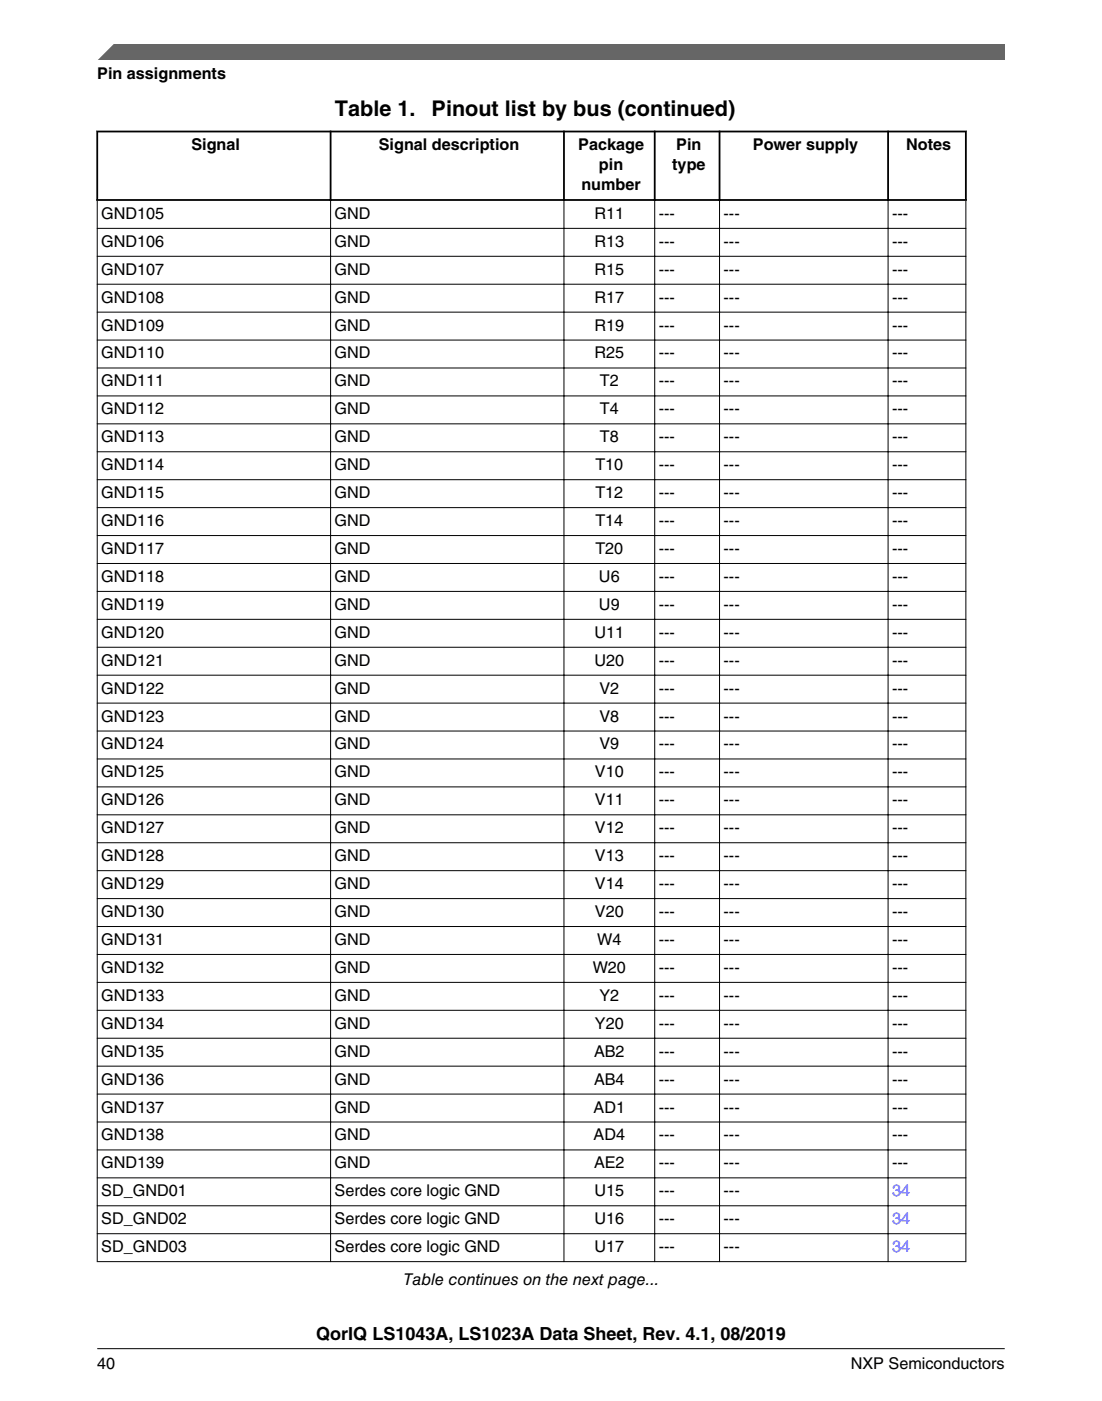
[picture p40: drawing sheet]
<svg xmlns="http://www.w3.org/2000/svg" width="216mm" height="274mm" viewBox="0 0 216 274" stroke-linecap="round" stroke-linejoin="round" font-family="sans-serif">
<defs><g id="words">
<g font-size="4.2">
<text x="65.6" y="22.7">Table 1.</text>
<text x="84.6" y="22.7">Pinout list by bus (continued)</text>
</g>
<text font-size="3.5" x="62" y="262.3">QorIQ LS1043A, LS1023A Data Sheet, Rev. 4.1, 08/2019</text>
<g font-size="3.2">
<text x="19" y="15.5">Pin assignments</text>
<text x="37.5" y="29.4">Signal</text>
<text x="74.2" y="29.4">Signal description</text>
<text x="113.3" y="29.4">Package</text>
<text x="132.5" y="29.4">Pin</text>
<text x="147.5" y="29.4">Power supply</text>
<text x="177.6" y="29.4">Notes</text>
<text x="117.4" y="33.3">pin</text>
<text x="131.7" y="33.3">type</text>
<text x="113.9" y="37.2">number</text>
<text x="19.8" y="42.9">GND105</text>
<text x="65.6" y="42.9">GND</text>
<text x="116.5" y="42.9">R11</text>
<text x="129.1" y="42.9">---</text>
<text x="141.8" y="42.9">---</text>
<text x="174.8" y="42.9">---</text>
<text x="19.8" y="48.3">GND106</text>
<text x="19.8" y="53.8">GND107</text>
<text x="65.6" y="48.3">GND</text>
<text x="65.6" y="53.8">GND</text>
<text x="116.5" y="48.3">R13</text>
<text x="116.5" y="53.8">R15</text>
<text x="129.1" y="48.3">---</text>
<text x="129.1" y="53.8">---</text>
<text x="141.8" y="48.3">---</text>
<text x="141.8" y="53.8">---</text>
<text x="174.8" y="48.3">---</text>
<text x="174.8" y="53.8">---</text>
<text x="19.8" y="59.3">GND108</text>
<text x="65.6" y="59.3">GND</text>
<text x="116.5" y="59.3">R17</text>
<text x="129.1" y="59.3">---</text>
<text x="141.8" y="59.3">---</text>
<text x="174.8" y="59.3">---</text>
<text x="19.8" y="64.7">GND109</text>
<text x="65.6" y="64.7">GND</text>
<text x="116.5" y="64.7">R19</text>
<text x="129.1" y="64.7">---</text>
<text x="141.8" y="64.7">---</text>
<text x="174.8" y="64.7">---</text>
<text x="19.8" y="70.2">GND110</text>
<text x="65.6" y="70.2">GND</text>
<text x="116.5" y="70.2">R25</text>
<text x="129.1" y="70.2">---</text>
<text x="141.8" y="70.2">---</text>
<text x="174.8" y="70.2">---</text>
<text x="19.8" y="75.7">GND111</text>
<text x="65.6" y="75.7">GND</text>
<text x="117.5" y="75.7">T2</text>
<text x="129.1" y="75.7">---</text>
<text x="141.8" y="75.7">---</text>
<text x="174.8" y="75.7">---</text>
<text x="19.8" y="81.1">GND112</text>
<text x="65.6" y="81.1">GND</text>
<text x="117.5" y="81.1">T4</text>
<text x="129.1" y="81.1">---</text>
<text x="141.8" y="81.1">---</text>
<text x="174.8" y="81.1">---</text>
<text x="19.8" y="86.6">GND113</text>
<text x="65.6" y="86.6">GND</text>
<text x="117.5" y="86.6">T8</text>
<text x="129.1" y="86.6">---</text>
<text x="141.8" y="86.6">---</text>
<text x="174.8" y="86.6">---</text>
<text x="19.8" y="92.1">GND114</text>
<text x="65.6" y="92.1">GND</text>
<text x="116.6" y="92.1">T10</text>
<text x="129.1" y="92.1">---</text>
<text x="141.8" y="92.1">---</text>
<text x="174.8" y="92.1">---</text>
<text x="19.8" y="97.5">GND115</text>
<text x="65.6" y="97.5">GND</text>
<text x="116.6" y="97.5">T12</text>
<text x="129.1" y="97.5">---</text>
<text x="141.8" y="97.5">---</text>
<text x="174.8" y="97.5">---</text>
<text x="19.8" y="103">GND116</text>
<text x="65.6" y="103">GND</text>
<text x="116.6" y="103">T14</text>
<text x="129.1" y="103">---</text>
<text x="141.8" y="103">---</text>
<text x="174.8" y="103">---</text>
<text x="19.8" y="108.5">GND117</text>
<text x="19.8" y="113.9">GND118</text>
<text x="65.6" y="108.5">GND</text>
<text x="65.6" y="113.9">GND</text>
<text x="116.6" y="108.5">T20</text>
<text x="117.4" y="113.9">U6</text>
<text x="129.1" y="108.5">---</text>
<text x="129.1" y="113.9">---</text>
<text x="141.8" y="108.5">---</text>
<text x="141.8" y="113.9">---</text>
<text x="174.8" y="108.5">---</text>
<text x="174.8" y="113.9">---</text>
<text x="19.8" y="119.4">GND119</text>
<text x="65.6" y="119.4">GND</text>
<text x="117.4" y="119.4">U9</text>
<text x="129.1" y="119.4">---</text>
<text x="141.8" y="119.4">---</text>
<text x="174.8" y="119.4">---</text>
<text x="19.8" y="124.9">GND120</text>
<text x="65.6" y="124.9">GND</text>
<text x="116.5" y="124.9">U11</text>
<text x="129.1" y="124.9">---</text>
<text x="141.8" y="124.9">---</text>
<text x="174.8" y="124.9">---</text>
<text x="19.8" y="130.3">GND121</text>
<text x="65.6" y="130.3">GND</text>
<text x="116.5" y="130.3">U20</text>
<text x="129.1" y="130.3">---</text>
<text x="141.8" y="130.3">---</text>
<text x="174.8" y="130.3">---</text>
<text x="19.8" y="135.8">GND122</text>
<text x="65.6" y="135.8">GND</text>
<text x="117.4" y="135.8">V2</text>
<text x="129.1" y="135.8">---</text>
<text x="141.8" y="135.8">---</text>
<text x="174.8" y="135.8">---</text>
<text x="19.8" y="141.3">GND123</text>
<text x="65.6" y="141.3">GND</text>
<text x="117.4" y="141.3">V8</text>
<text x="129.1" y="141.3">---</text>
<text x="141.8" y="141.3">---</text>
<text x="174.8" y="141.3">---</text>
<text x="19.8" y="146.7">GND124</text>
<text x="65.6" y="146.7">GND</text>
<text x="117.4" y="146.7">V9</text>
<text x="129.1" y="146.7">---</text>
<text x="141.8" y="146.7">---</text>
<text x="174.8" y="146.7">---</text>
<text x="19.8" y="152.2">GND125</text>
<text x="65.6" y="152.2">GND</text>
<text x="116.6" y="152.2">V10</text>
<text x="129.1" y="152.2">---</text>
<text x="141.8" y="152.2">---</text>
<text x="174.8" y="152.2">---</text>
<text x="19.8" y="157.7">GND126</text>
<text x="65.6" y="157.7">GND</text>
<text x="116.6" y="157.7">V11</text>
<text x="129.1" y="157.7">---</text>
<text x="141.8" y="157.7">---</text>
<text x="174.8" y="157.7">---</text>
<text x="19.8" y="163.2">GND127</text>
<text x="65.6" y="163.2">GND</text>
<text x="116.6" y="163.2">V12</text>
<text x="129.1" y="163.2">---</text>
<text x="141.8" y="163.2">---</text>
<text x="174.8" y="163.2">---</text>
<text x="19.8" y="168.6">GND128</text>
<text x="65.6" y="168.6">GND</text>
<text x="116.6" y="168.6">V13</text>
<text x="129.1" y="168.6">---</text>
<text x="141.8" y="168.6">---</text>
<text x="174.8" y="168.6">---</text>
<text x="19.8" y="174.1">GND129</text>
<text x="19.8" y="179.6">GND130</text>
<text x="65.6" y="174.1">GND</text>
<text x="65.6" y="179.6">GND</text>
<text x="116.6" y="174.1">V14</text>
<text x="116.6" y="179.6">V20</text>
<text x="129.1" y="174.1">---</text>
<text x="129.1" y="179.6">---</text>
<text x="141.8" y="174.1">---</text>
<text x="141.8" y="179.6">---</text>
<text x="174.8" y="174.1">---</text>
<text x="174.8" y="179.6">---</text>
<text x="19.8" y="185">GND131</text>
<text x="65.6" y="185">GND</text>
<text x="117" y="185">W4</text>
<text x="129.1" y="185">---</text>
<text x="141.8" y="185">---</text>
<text x="174.8" y="185">---</text>
<text x="19.8" y="190.5">GND132</text>
<text x="65.6" y="190.5">GND</text>
<text x="116.1" y="190.5">W20</text>
<text x="129.1" y="190.5">---</text>
<text x="141.8" y="190.5">---</text>
<text x="174.8" y="190.5">---</text>
<text x="19.8" y="196">GND133</text>
<text x="65.6" y="196">GND</text>
<text x="117.4" y="196">Y2</text>
<text x="129.1" y="196">---</text>
<text x="141.8" y="196">---</text>
<text x="174.8" y="196">---</text>
<text x="19.8" y="201.4">GND134</text>
<text x="65.6" y="201.4">GND</text>
<text x="116.6" y="201.4">Y20</text>
<text x="129.1" y="201.4">---</text>
<text x="141.8" y="201.4">---</text>
<text x="174.8" y="201.4">---</text>
<text x="19.8" y="206.9">GND135</text>
<text x="65.6" y="206.9">GND</text>
<text x="116.4" y="206.9">AB2</text>
<text x="129.1" y="206.9">---</text>
<text x="141.8" y="206.9">---</text>
<text x="174.8" y="206.9">---</text>
<text x="19.8" y="212.4">GND136</text>
<text x="65.6" y="212.4">GND</text>
<text x="116.4" y="212.4">AB4</text>
<text x="129.1" y="212.4">---</text>
<text x="141.8" y="212.4">---</text>
<text x="174.8" y="212.4">---</text>
<text x="19.8" y="217.8">GND137</text>
<text x="65.6" y="217.8">GND</text>
<text x="116.3" y="217.8">AD1</text>
<text x="129.1" y="217.8">---</text>
<text x="141.8" y="217.8">---</text>
<text x="174.8" y="217.8">---</text>
<text x="19.8" y="223.3">GND138</text>
<text x="65.6" y="223.3">GND</text>
<text x="116.3" y="223.3">AD4</text>
<text x="129.1" y="223.3">---</text>
<text x="141.8" y="223.3">---</text>
<text x="174.8" y="223.3">---</text>
<text x="19.8" y="228.8">GND139</text>
<text x="65.6" y="228.8">GND</text>
<text x="116.4" y="228.8">AE2</text>
<text x="129.1" y="228.8">---</text>
<text x="141.8" y="228.8">---</text>
<text x="174.8" y="228.8">---</text>
<text x="19.8" y="234.2">SD_GND01</text>
<text x="19.8" y="239.7">SD_GND02</text>
<text x="65.6" y="234.2">Serdes core logic GND</text>
<text x="65.6" y="239.7">Serdes core logic GND</text>
<text x="116.5" y="234.2">U15</text>
<text x="116.5" y="239.7">U16</text>
<text x="129.1" y="234.2">---</text>
<text x="129.1" y="239.7">---</text>
<text x="141.8" y="234.2">---</text>
<text x="141.8" y="239.7">---</text>
<text x="19.8" y="245.2">SD_GND03</text>
<text x="65.6" y="245.2">Serdes core logic GND</text>
<text x="116.5" y="245.2">U17</text>
<text x="129.1" y="245.2">---</text>
<text x="141.8" y="245.2">---</text>
<text x="79.1" y="251.7">Table continues on the next page...</text>
<text x="19" y="268">40</text>
<text x="166.7" y="268">NXP Semiconductors</text>
</g>
<g font-size="3.2" fill="#00f">
<text x="174.8" y="234.2">34</text>
<text x="174.8" y="239.7">34</text>
<text x="174.8" y="245.2">34</text>
</g>
</g></defs>
<path d="M18.9 25.8h170.5M18.9 39.2h170.5M19 25.6v13.7M64.8 25.6v13.7M110.5 25.6v13.7M128.3 25.6v13.7M141 25.6v13.7M174 25.6v13.7M189.2 25.6v13.7" fill="none" stroke="#000" stroke-width=".35"/>
<g fill="none" stroke="#000" stroke-width=".2">
<path d="M19 39.3v207.8M64.8 38.9v208.2M110.5 38.9v208.2M128.3 38.9v208.2M141 38.9v208.2M174 38.9v208.2M189.2 39.3v207.8M19 44.7h170.3M19 50.2h170.3M19 55.7h170.3M19 61.1h170.3M19 66.6h170.3"/>
<path d="M19 72.1h170.3M19 77.5h170.3M19 83h170.3M19 88.5h170.3M19 93.9h170.3M19 99.4h170.3M19 104.9h170.3M19 110.3h170.3M19 115.8h170.3M19 121.3h170.3M19 126.7h170.3M19 132.2h170.3"/>
<path d="M19 137.7h170.3M19 143.1h170.3M19 148.6h170.3M19 154.1h170.3M19 159.5h170.3M19 165h170.3M19 170.5h170.3M19 175.9h170.3M19 181.4h170.3M19 186.9h170.3M19 192.4h170.3M19 197.8h170.3"/>
<path d="M19 203.3h170.3M19 208.8h170.3M19 214.2h170.3M19 219.7h170.3M19 225.2h170.3M19 230.6h170.3M19 236.1h170.3M19 241.6h170.3M19 247h170.3"/>
</g>
<path d="M19 11.7l5.7-3.1 172.2 .1v3z" fill="#666"/>
<path d="M22.5 8.6l-3.1 3.1" fill="none" stroke="#666" stroke-width=".28"/>
<path d="M19 264.1h177.8" fill="none" stroke="#000" stroke-width=".2"/>
<use href="#words"/>
</svg>
